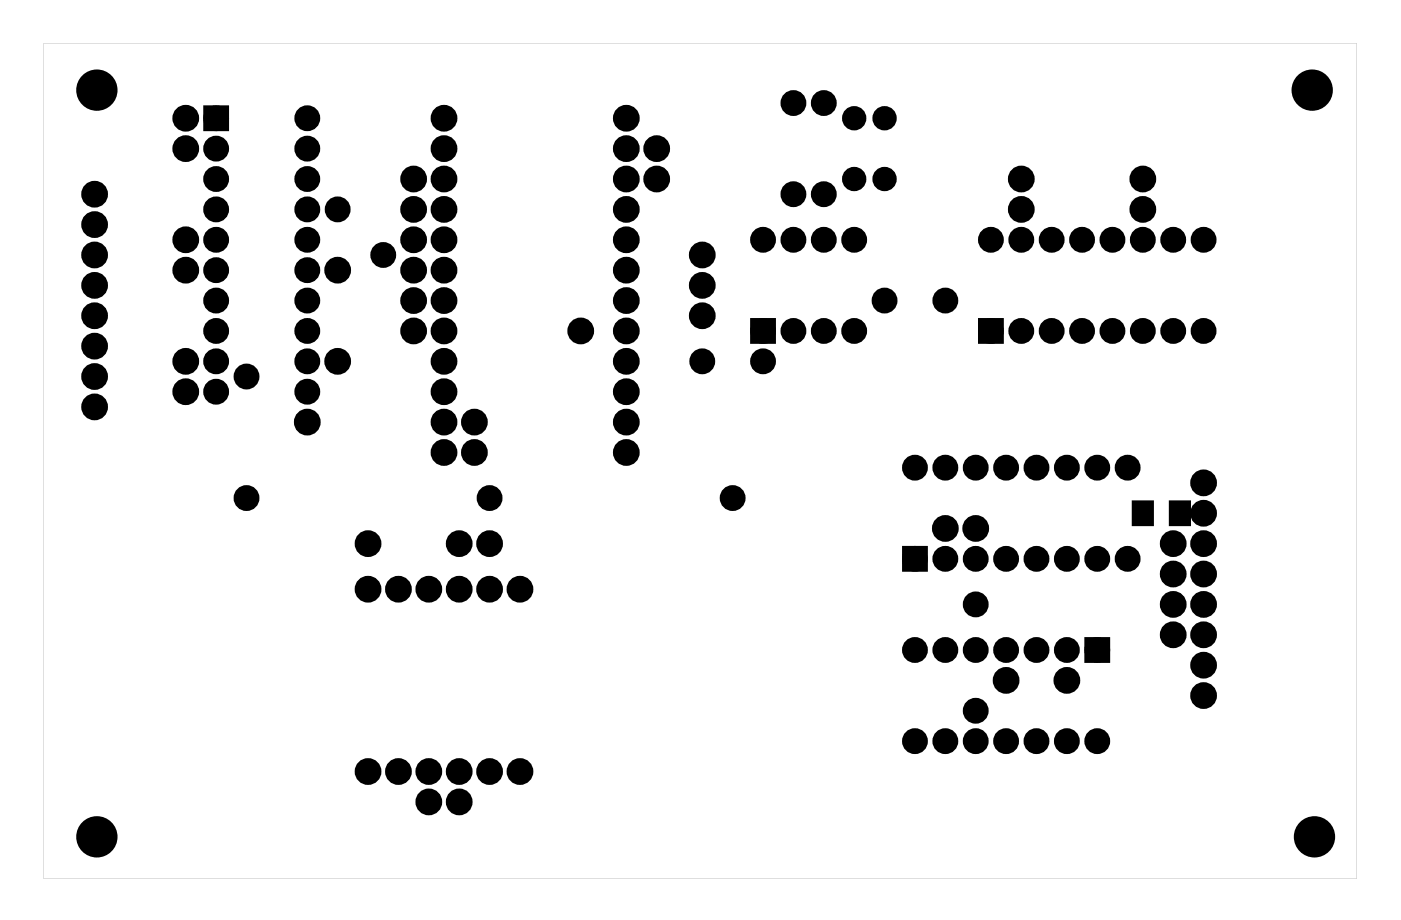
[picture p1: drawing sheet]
<svg xmlns="http://www.w3.org/2000/svg" width="117mm" height="77mm" viewBox="0 0 117 77" stroke-linecap="round" stroke-linejoin="round" font-family="sans-serif">
<g fill="#000">
<path d="M17.4 9.2h1.4v1.4h-1.4zM63.1 27h1.4v1.4h-1.4zM82.1 27h1.4v1.4h-1.4zM75.8 46h1.4v1.4h-1.4zM91 53.6h1.4v1.4h-1.4zM94.7 42h1.6v1.9h-1.6zM97.8 42h1.6v1.9h-1.6z"/>
<path d="M3.6 3.6h109.8v69.8h-109.8zM3.6 3.6v69.8h109.8v-69.8z"/>
</g>
<g fill="#000">
<circle cx="7.9" cy="16.2" r=".74"/>
<circle cx="7.9" cy="18.8" r=".74"/>
<circle cx="8.1" cy="7.5" r="1.6"/>
<circle cx="15.5" cy="9.9" r=".74"/>
<circle cx="15.5" cy="12.4" r=".74"/>
<circle cx="18.1" cy="17.5" r=".7"/>
<circle cx="18.1" cy="9.9" r=".7"/>
<circle cx="18.1" cy="12.4" r=".7"/>
<circle cx="18.1" cy="15" r=".7"/>
<circle cx="25.7" cy="17.5" r=".7"/>
<circle cx="25.7" cy="12.4" r=".7"/>
<circle cx="25.7" cy="9.9" r=".7"/>
<circle cx="25.7" cy="15" r=".7"/>
<circle cx="28.2" cy="17.5" r=".7"/>
<circle cx="34.6" cy="17.5" r=".74"/>
<circle cx="34.6" cy="15" r=".74"/>
<circle cx="37.1" cy="17.5" r=".74"/>
<circle cx="37.1" cy="15" r=".74"/>
<circle cx="37.1" cy="9.9" r=".74"/>
<circle cx="37.1" cy="12.4" r=".74"/>
<circle cx="52.4" cy="17.5" r=".74"/>
<circle cx="52.4" cy="15" r=".74"/>
<circle cx="52.4" cy="9.9" r=".74"/>
<circle cx="52.4" cy="12.4" r=".74"/>
<circle cx="54.9" cy="12.4" r=".74"/>
<circle cx="54.9" cy="15" r=".74"/>
<circle cx="66.3" cy="16.2" r=".7"/>
<circle cx="66.3" cy="8.6" r=".7"/>
<circle cx="68.9" cy="16.2" r=".7"/>
<circle cx="68.9" cy="8.6" r=".7"/>
<circle cx="71.4" cy="15" r=".64"/>
<circle cx="71.4" cy="9.9" r=".64"/>
<circle cx="73.9" cy="15" r=".64"/>
<circle cx="73.9" cy="9.9" r=".64"/>
<circle cx="85.4" cy="15" r=".74"/>
<circle cx="85.4" cy="17.5" r=".74"/>
<circle cx="95.5" cy="15" r=".74"/>
<circle cx="95.5" cy="17.5" r=".74"/>
<circle cx="109.7" cy="7.5" r="1.6"/>
<circle cx="7.9" cy="21.3" r=".74"/>
<circle cx="7.9" cy="23.9" r=".74"/>
<circle cx="7.9" cy="34" r=".74"/>
<circle cx="7.9" cy="31.5" r=".74"/>
<circle cx="7.9" cy="26.4" r=".74"/>
<circle cx="7.9" cy="28.9" r=".74"/>
<circle cx="15.5" cy="30.2" r=".74"/>
<circle cx="15.5" cy="32.7" r=".74"/>
<circle cx="15.5" cy="20" r=".74"/>
<circle cx="15.5" cy="22.6" r=".74"/>
<circle cx="18.1" cy="20" r=".7"/>
<circle cx="18.1" cy="25.1" r=".7"/>
<circle cx="18.1" cy="22.6" r=".7"/>
<circle cx="18.1" cy="30.2" r=".7"/>
<circle cx="18.1" cy="32.7" r=".7"/>
<circle cx="18.1" cy="27.7" r=".7"/>
<circle cx="20.6" cy="31.5" r=".7"/>
<circle cx="25.7" cy="35.3" r=".74"/>
<circle cx="25.7" cy="25.1" r=".7"/>
<circle cx="25.7" cy="20" r=".7"/>
<circle cx="25.7" cy="22.6" r=".7"/>
<circle cx="25.7" cy="32.7" r=".7"/>
<circle cx="25.7" cy="27.7" r=".7"/>
<circle cx="25.7" cy="30.2" r=".7"/>
<circle cx="28.2" cy="30.2" r=".74"/>
<circle cx="28.2" cy="22.6" r=".74"/>
<circle cx="32" cy="21.3" r=".7"/>
<circle cx="34.6" cy="27.7" r=".74"/>
<circle cx="34.6" cy="20" r=".74"/>
<circle cx="34.6" cy="22.6" r=".74"/>
<circle cx="34.6" cy="25.1" r=".74"/>
<circle cx="37.1" cy="35.3" r=".74"/>
<circle cx="37.1" cy="32.7" r=".74"/>
<circle cx="37.1" cy="27.7" r=".74"/>
<circle cx="37.1" cy="30.2" r=".74"/>
<circle cx="37.1" cy="37.8" r=".74"/>
<circle cx="37.1" cy="20" r=".74"/>
<circle cx="37.1" cy="22.6" r=".74"/>
<circle cx="37.1" cy="25.1" r=".74"/>
<circle cx="39.7" cy="35.3" r=".74"/>
<circle cx="39.7" cy="37.8" r=".74"/>
<circle cx="48.5" cy="27.7" r=".74"/>
<circle cx="52.4" cy="30.2" r=".74"/>
<circle cx="52.4" cy="32.7" r=".74"/>
<circle cx="52.4" cy="35.3" r=".74"/>
<circle cx="52.4" cy="37.8" r=".74"/>
<circle cx="52.4" cy="27.7" r=".74"/>
<circle cx="52.4" cy="22.6" r=".74"/>
<circle cx="52.4" cy="20" r=".74"/>
<circle cx="52.4" cy="25.1" r=".74"/>
<circle cx="58.7" cy="21.3" r=".74"/>
<circle cx="58.7" cy="23.9" r=".74"/>
<circle cx="58.7" cy="26.4" r=".74"/>
<circle cx="58.7" cy="30.2" r=".7"/>
<circle cx="63.8" cy="30.2" r=".7"/>
<circle cx="63.8" cy="20" r=".7"/>
<circle cx="63.8" cy="27.7" r=".7"/>
<circle cx="66.3" cy="20" r=".7"/>
<circle cx="66.3" cy="27.7" r=".7"/>
<circle cx="68.9" cy="20" r=".7"/>
<circle cx="68.9" cy="27.7" r=".7"/>
<circle cx="71.4" cy="20" r=".7"/>
<circle cx="71.4" cy="27.7" r=".7"/>
<circle cx="73.9" cy="25.1" r=".7"/>
<circle cx="76.5" cy="39.1" r=".7"/>
<circle cx="79" cy="25.1" r=".7"/>
<circle cx="79" cy="39.1" r=".7"/>
<circle cx="81.6" cy="39.1" r=".7"/>
<circle cx="82.8" cy="20" r=".7"/>
<circle cx="82.8" cy="27.7" r=".7"/>
<circle cx="84.1" cy="39.1" r=".7"/>
<circle cx="85.4" cy="20" r=".7"/>
<circle cx="85.4" cy="27.7" r=".7"/>
<circle cx="86.6" cy="39.1" r=".7"/>
<circle cx="87.9" cy="20" r=".7"/>
<circle cx="87.9" cy="27.7" r=".7"/>
<circle cx="89.2" cy="39.1" r=".7"/>
<circle cx="90.5" cy="20" r=".7"/>
<circle cx="90.5" cy="27.7" r=".7"/>
<circle cx="91.7" cy="39.1" r=".7"/>
<circle cx="93" cy="20" r=".7"/>
<circle cx="93" cy="27.7" r=".7"/>
<circle cx="94.3" cy="39.1" r=".7"/>
<circle cx="95.5" cy="20" r=".7"/>
<circle cx="95.5" cy="27.7" r=".7"/>
<circle cx="98.1" cy="20" r=".7"/>
<circle cx="98.1" cy="27.7" r=".7"/>
<circle cx="100.6" cy="20" r=".7"/>
<circle cx="100.6" cy="27.7" r=".7"/>
<circle cx="20.6" cy="41.6" r=".7"/>
<circle cx="30.8" cy="45.4" r=".74"/>
<circle cx="30.8" cy="49.3" r=".74"/>
<circle cx="33.3" cy="49.3" r=".74"/>
<circle cx="35.8" cy="49.3" r=".74"/>
<circle cx="38.4" cy="49.3" r=".74"/>
<circle cx="38.4" cy="45.4" r=".74"/>
<circle cx="40.9" cy="41.6" r=".7"/>
<circle cx="40.9" cy="49.3" r=".74"/>
<circle cx="40.9" cy="45.4" r=".74"/>
<circle cx="43.5" cy="49.3" r=".74"/>
<circle cx="61.2" cy="41.6" r=".7"/>
<circle cx="76.5" cy="54.3" r=".7"/>
<circle cx="76.5" cy="46.7" r=".7"/>
<circle cx="79" cy="54.3" r=".7"/>
<circle cx="79" cy="46.7" r=".7"/>
<circle cx="79" cy="44.2" r=".74"/>
<circle cx="81.6" cy="54.3" r=".7"/>
<circle cx="81.6" cy="50.5" r=".7"/>
<circle cx="81.6" cy="59.4" r=".7"/>
<circle cx="81.6" cy="46.7" r=".7"/>
<circle cx="81.6" cy="44.2" r=".74"/>
<circle cx="84.1" cy="54.3" r=".7"/>
<circle cx="84.1" cy="56.9" r=".74"/>
<circle cx="84.1" cy="46.7" r=".7"/>
<circle cx="86.6" cy="54.3" r=".7"/>
<circle cx="86.6" cy="46.7" r=".7"/>
<circle cx="89.2" cy="54.3" r=".7"/>
<circle cx="89.2" cy="56.9" r=".74"/>
<circle cx="89.2" cy="46.7" r=".7"/>
<circle cx="91.7" cy="54.3" r=".7"/>
<circle cx="91.7" cy="46.7" r=".7"/>
<circle cx="94.3" cy="46.7" r=".7"/>
<circle cx="98.1" cy="53.1" r=".74"/>
<circle cx="98.1" cy="45.4" r=".74"/>
<circle cx="98.1" cy="48" r=".74"/>
<circle cx="98.1" cy="50.5" r=".74"/>
<circle cx="100.6" cy="53.1" r=".74"/>
<circle cx="100.6" cy="40.4" r=".74"/>
<circle cx="100.6" cy="42.9" r=".74"/>
<circle cx="100.6" cy="45.4" r=".74"/>
<circle cx="100.6" cy="48" r=".74"/>
<circle cx="100.6" cy="58.1" r=".74"/>
<circle cx="100.6" cy="50.5" r=".74"/>
<circle cx="100.6" cy="55.6" r=".74"/>
<circle cx="8.1" cy="70" r="1.6"/>
<circle cx="30.8" cy="64.5" r=".74"/>
<circle cx="33.3" cy="64.5" r=".74"/>
<circle cx="35.8" cy="64.5" r=".74"/>
<circle cx="35.8" cy="67" r=".74"/>
<circle cx="38.4" cy="64.5" r=".74"/>
<circle cx="38.4" cy="67" r=".74"/>
<circle cx="40.9" cy="64.5" r=".74"/>
<circle cx="43.5" cy="64.5" r=".74"/>
<circle cx="76.5" cy="62" r=".7"/>
<circle cx="79" cy="62" r=".7"/>
<circle cx="81.6" cy="62" r=".7"/>
<circle cx="84.1" cy="62" r=".7"/>
<circle cx="86.6" cy="62" r=".7"/>
<circle cx="89.2" cy="62" r=".7"/>
<circle cx="91.7" cy="62" r=".7"/>
<circle cx="109.9" cy="70" r="1.6"/>
</g>
<g fill="none" stroke="#000" stroke-width=".76" stroke-linecap="butt">
<path d="M17.4 9.2h1.4v1.4h-1.4zM63.1 27h1.4v1.4h-1.4zM82.1 27h1.4v1.4h-1.4zM75.8 46h1.4v1.4h-1.4zM91 53.6h1.4v1.4h-1.4z"/>
<circle cx="7.9" cy="18.8" r=".74"/>
<circle cx="7.9" cy="16.2" r=".74"/>
<circle cx="15.5" cy="12.4" r=".74"/>
<circle cx="15.5" cy="9.9" r=".74"/>
<circle cx="18.1" cy="15" r=".7"/>
<circle cx="18.1" cy="12.4" r=".7"/>
<circle cx="18.1" cy="17.5" r=".7"/>
<circle cx="18.1" cy="9.9" r=".7"/>
<circle cx="25.7" cy="12.4" r=".7"/>
<circle cx="25.7" cy="17.5" r=".7"/>
<circle cx="25.7" cy="15" r=".7"/>
<circle cx="25.7" cy="9.9" r=".7"/>
<circle cx="28.2" cy="17.5" r=".7"/>
<circle cx="34.6" cy="17.5" r=".74"/>
<circle cx="34.6" cy="15" r=".74"/>
<circle cx="37.1" cy="12.4" r=".74"/>
<circle cx="37.1" cy="9.9" r=".74"/>
<circle cx="37.1" cy="17.5" r=".74"/>
<circle cx="37.1" cy="15" r=".74"/>
<circle cx="52.4" cy="12.4" r=".74"/>
<circle cx="52.4" cy="9.9" r=".74"/>
<circle cx="52.4" cy="15" r=".74"/>
<circle cx="52.4" cy="17.5" r=".74"/>
<circle cx="54.9" cy="15" r=".74"/>
<circle cx="54.9" cy="12.4" r=".74"/>
<circle cx="66.3" cy="8.6" r=".7"/>
<circle cx="66.3" cy="16.2" r=".7"/>
<circle cx="68.9" cy="8.6" r=".7"/>
<circle cx="68.9" cy="16.2" r=".7"/>
<circle cx="71.4" cy="9.9" r=".64"/>
<circle cx="71.4" cy="15" r=".64"/>
<circle cx="73.9" cy="9.9" r=".64"/>
<circle cx="73.9" cy="15" r=".64"/>
<circle cx="85.4" cy="17.5" r=".74"/>
<circle cx="85.4" cy="15" r=".74"/>
<circle cx="95.5" cy="17.5" r=".74"/>
<circle cx="95.5" cy="15" r=".74"/>
<circle cx="7.9" cy="23.9" r=".74"/>
<circle cx="7.9" cy="21.3" r=".74"/>
<circle cx="7.9" cy="34" r=".74"/>
<circle cx="7.9" cy="31.5" r=".74"/>
<circle cx="7.9" cy="26.4" r=".74"/>
<circle cx="7.9" cy="28.9" r=".74"/>
<circle cx="15.5" cy="32.7" r=".74"/>
<circle cx="15.5" cy="22.6" r=".74"/>
<circle cx="15.5" cy="30.2" r=".74"/>
<circle cx="15.5" cy="20" r=".74"/>
<circle cx="18.1" cy="22.6" r=".7"/>
<circle cx="18.1" cy="27.7" r=".7"/>
<circle cx="18.1" cy="20" r=".7"/>
<circle cx="18.1" cy="25.1" r=".7"/>
<circle cx="18.1" cy="30.2" r=".7"/>
<circle cx="18.1" cy="32.7" r=".7"/>
<circle cx="20.6" cy="31.5" r=".7"/>
<circle cx="25.7" cy="35.3" r=".74"/>
<circle cx="25.7" cy="25.1" r=".7"/>
<circle cx="25.7" cy="27.7" r=".7"/>
<circle cx="25.7" cy="20" r=".7"/>
<circle cx="25.7" cy="22.6" r=".7"/>
<circle cx="25.7" cy="30.2" r=".7"/>
<circle cx="25.7" cy="32.7" r=".7"/>
<circle cx="28.2" cy="22.6" r=".74"/>
<circle cx="28.2" cy="30.2" r=".74"/>
<circle cx="32" cy="21.3" r=".7"/>
<circle cx="34.6" cy="22.6" r=".74"/>
<circle cx="34.6" cy="20" r=".74"/>
<circle cx="34.6" cy="27.7" r=".74"/>
<circle cx="34.6" cy="25.1" r=".74"/>
<circle cx="37.1" cy="32.7" r=".74"/>
<circle cx="37.1" cy="37.8" r=".74"/>
<circle cx="37.1" cy="35.3" r=".74"/>
<circle cx="37.1" cy="30.2" r=".74"/>
<circle cx="37.1" cy="27.7" r=".74"/>
<circle cx="37.1" cy="22.6" r=".74"/>
<circle cx="37.1" cy="25.1" r=".74"/>
<circle cx="37.1" cy="20" r=".74"/>
<circle cx="39.7" cy="37.8" r=".74"/>
<circle cx="39.7" cy="35.3" r=".74"/>
<circle cx="48.5" cy="27.7" r=".74"/>
<circle cx="52.4" cy="35.3" r=".74"/>
<circle cx="52.4" cy="37.8" r=".74"/>
<circle cx="52.4" cy="32.7" r=".74"/>
<circle cx="52.4" cy="30.2" r=".74"/>
<circle cx="52.4" cy="27.7" r=".74"/>
<circle cx="52.4" cy="20" r=".74"/>
<circle cx="52.4" cy="22.6" r=".74"/>
<circle cx="52.4" cy="25.1" r=".74"/>
<circle cx="58.7" cy="23.9" r=".74"/>
<circle cx="58.7" cy="21.3" r=".74"/>
<circle cx="58.7" cy="26.4" r=".74"/>
<circle cx="58.7" cy="30.2" r=".7"/>
<circle cx="63.8" cy="30.2" r=".7"/>
<circle cx="63.8" cy="20" r=".7"/>
<circle cx="63.8" cy="27.7" r=".7"/>
<circle cx="66.3" cy="20" r=".7"/>
<circle cx="66.3" cy="27.7" r=".7"/>
<circle cx="68.9" cy="20" r=".7"/>
<circle cx="68.9" cy="27.7" r=".7"/>
<circle cx="71.4" cy="20" r=".7"/>
<circle cx="71.4" cy="27.7" r=".7"/>
<circle cx="73.9" cy="25.1" r=".7"/>
<circle cx="76.5" cy="39.1" r=".7"/>
<circle cx="79" cy="25.1" r=".7"/>
<circle cx="79" cy="39.1" r=".7"/>
<circle cx="81.6" cy="39.1" r=".7"/>
<circle cx="82.8" cy="20" r=".7"/>
<circle cx="82.8" cy="27.7" r=".7"/>
<circle cx="84.1" cy="39.1" r=".7"/>
<circle cx="85.4" cy="20" r=".7"/>
<circle cx="85.4" cy="27.7" r=".7"/>
<circle cx="86.6" cy="39.1" r=".7"/>
<circle cx="87.9" cy="20" r=".7"/>
<circle cx="87.9" cy="27.7" r=".7"/>
<circle cx="89.2" cy="39.1" r=".7"/>
<circle cx="90.5" cy="20" r=".7"/>
<circle cx="90.5" cy="27.7" r=".7"/>
<circle cx="91.7" cy="39.1" r=".7"/>
<circle cx="93" cy="20" r=".7"/>
<circle cx="93" cy="27.7" r=".7"/>
<circle cx="94.3" cy="39.1" r=".7"/>
<circle cx="95.5" cy="20" r=".7"/>
<circle cx="95.5" cy="27.7" r=".7"/>
<circle cx="98.1" cy="20" r=".7"/>
<circle cx="98.1" cy="27.7" r=".7"/>
<circle cx="100.6" cy="20" r=".7"/>
<circle cx="100.6" cy="27.7" r=".7"/>
<circle cx="20.6" cy="41.6" r=".7"/>
<circle cx="30.8" cy="45.4" r=".74"/>
<circle cx="30.8" cy="49.3" r=".74"/>
<circle cx="33.3" cy="49.3" r=".74"/>
<circle cx="35.8" cy="49.3" r=".74"/>
<circle cx="38.4" cy="49.3" r=".74"/>
<circle cx="38.4" cy="45.4" r=".74"/>
<circle cx="40.9" cy="41.6" r=".7"/>
<circle cx="40.9" cy="49.3" r=".74"/>
<circle cx="40.9" cy="45.4" r=".74"/>
<circle cx="43.5" cy="49.3" r=".74"/>
<circle cx="61.2" cy="41.6" r=".7"/>
<circle cx="76.5" cy="54.3" r=".7"/>
<circle cx="76.5" cy="46.7" r=".7"/>
<circle cx="79" cy="54.3" r=".7"/>
<circle cx="79" cy="46.7" r=".7"/>
<circle cx="79" cy="44.2" r=".74"/>
<circle cx="81.6" cy="54.3" r=".7"/>
<circle cx="81.6" cy="59.4" r=".7"/>
<circle cx="81.6" cy="50.5" r=".7"/>
<circle cx="81.6" cy="46.7" r=".7"/>
<circle cx="81.6" cy="44.2" r=".74"/>
<circle cx="84.1" cy="54.3" r=".7"/>
<circle cx="84.1" cy="56.9" r=".74"/>
<circle cx="84.1" cy="46.7" r=".7"/>
<circle cx="86.6" cy="54.3" r=".7"/>
<circle cx="86.6" cy="46.7" r=".7"/>
<circle cx="89.2" cy="54.3" r=".7"/>
<circle cx="89.2" cy="56.9" r=".74"/>
<circle cx="89.2" cy="46.7" r=".7"/>
<circle cx="91.7" cy="54.3" r=".7"/>
<circle cx="91.7" cy="46.7" r=".7"/>
<circle cx="94.3" cy="46.7" r=".7"/>
<circle cx="98.1" cy="48" r=".74"/>
<circle cx="98.1" cy="45.4" r=".74"/>
<circle cx="98.1" cy="50.5" r=".74"/>
<circle cx="98.1" cy="53.1" r=".74"/>
<circle cx="100.6" cy="42.9" r=".74"/>
<circle cx="100.6" cy="40.4" r=".74"/>
<circle cx="100.6" cy="48" r=".74"/>
<circle cx="100.6" cy="45.4" r=".74"/>
<circle cx="100.6" cy="53.1" r=".74"/>
<circle cx="100.6" cy="50.5" r=".74"/>
<circle cx="100.6" cy="55.6" r=".74"/>
<circle cx="100.6" cy="58.1" r=".74"/>
<circle cx="30.8" cy="64.5" r=".74"/>
<circle cx="33.3" cy="64.5" r=".74"/>
<circle cx="35.8" cy="64.5" r=".74"/>
<circle cx="35.8" cy="67" r=".74"/>
<circle cx="38.4" cy="64.5" r=".74"/>
<circle cx="38.4" cy="67" r=".74"/>
<circle cx="40.9" cy="64.5" r=".74"/>
<circle cx="43.5" cy="64.5" r=".74"/>
<circle cx="76.5" cy="62" r=".7"/>
<circle cx="79" cy="62" r=".7"/>
<circle cx="81.6" cy="62" r=".7"/>
<circle cx="84.1" cy="62" r=".7"/>
<circle cx="86.6" cy="62" r=".7"/>
<circle cx="89.2" cy="62" r=".7"/>
<circle cx="91.7" cy="62" r=".7"/>
</g>
<g fill="none" stroke="#000" stroke-width=".25">
<path d="M94.7 42h1.6v1.9h-1.6zM97.8 42h1.6v1.9h-1.6z"/>
<circle cx="8.1" cy="7.5" r="1.6"/>
<circle cx="109.7" cy="7.5" r="1.6"/>
<circle cx="8.1" cy="70" r="1.6"/>
<circle cx="109.9" cy="70" r="1.6"/>
</g>
</svg>
